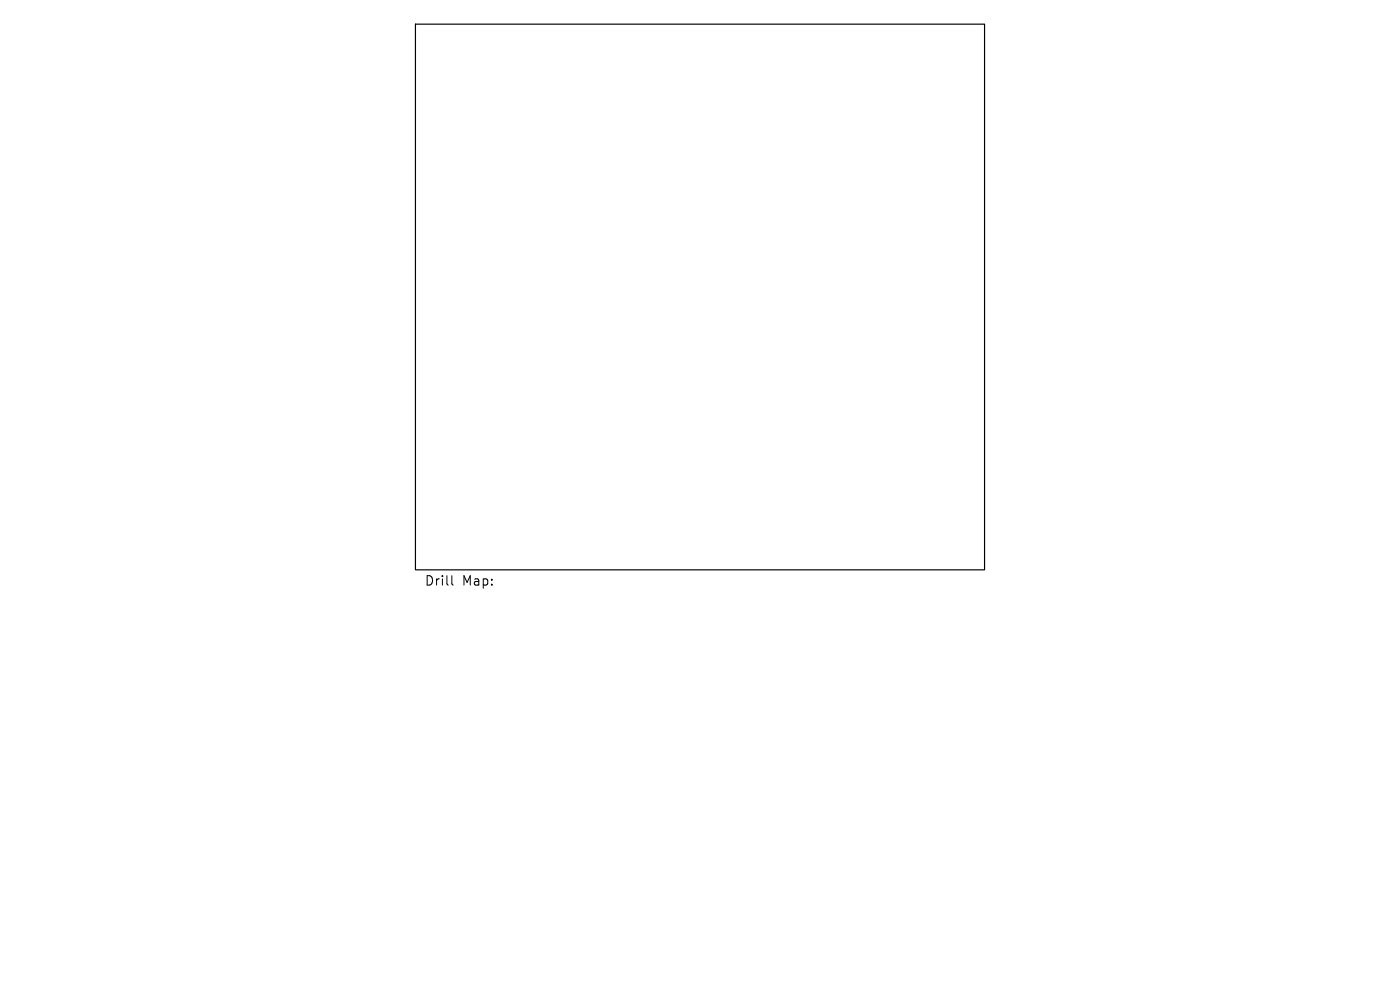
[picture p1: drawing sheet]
<svg xmlns="http://www.w3.org/2000/svg" width="297mm" height="210mm" viewBox="0 0 297 210" stroke-linecap="round" stroke-linejoin="round" font-family="sans-serif">
<defs><g id="words">
<g font-size="2.8">
<text x="90" y="124.5">Drill</text>
<text x="98" y="124.5">Map:</text>
</g>
</g></defs>
<path d="M88.1 5.1h120.8v115.8h-120.8z" fill="none" stroke="#000" stroke-width=".25"/>
<path d="M95.9 122.1v1.7l.2 .3" fill="none" stroke="#000" stroke-width=".21"/>
<use href="#words"/>
</svg>
